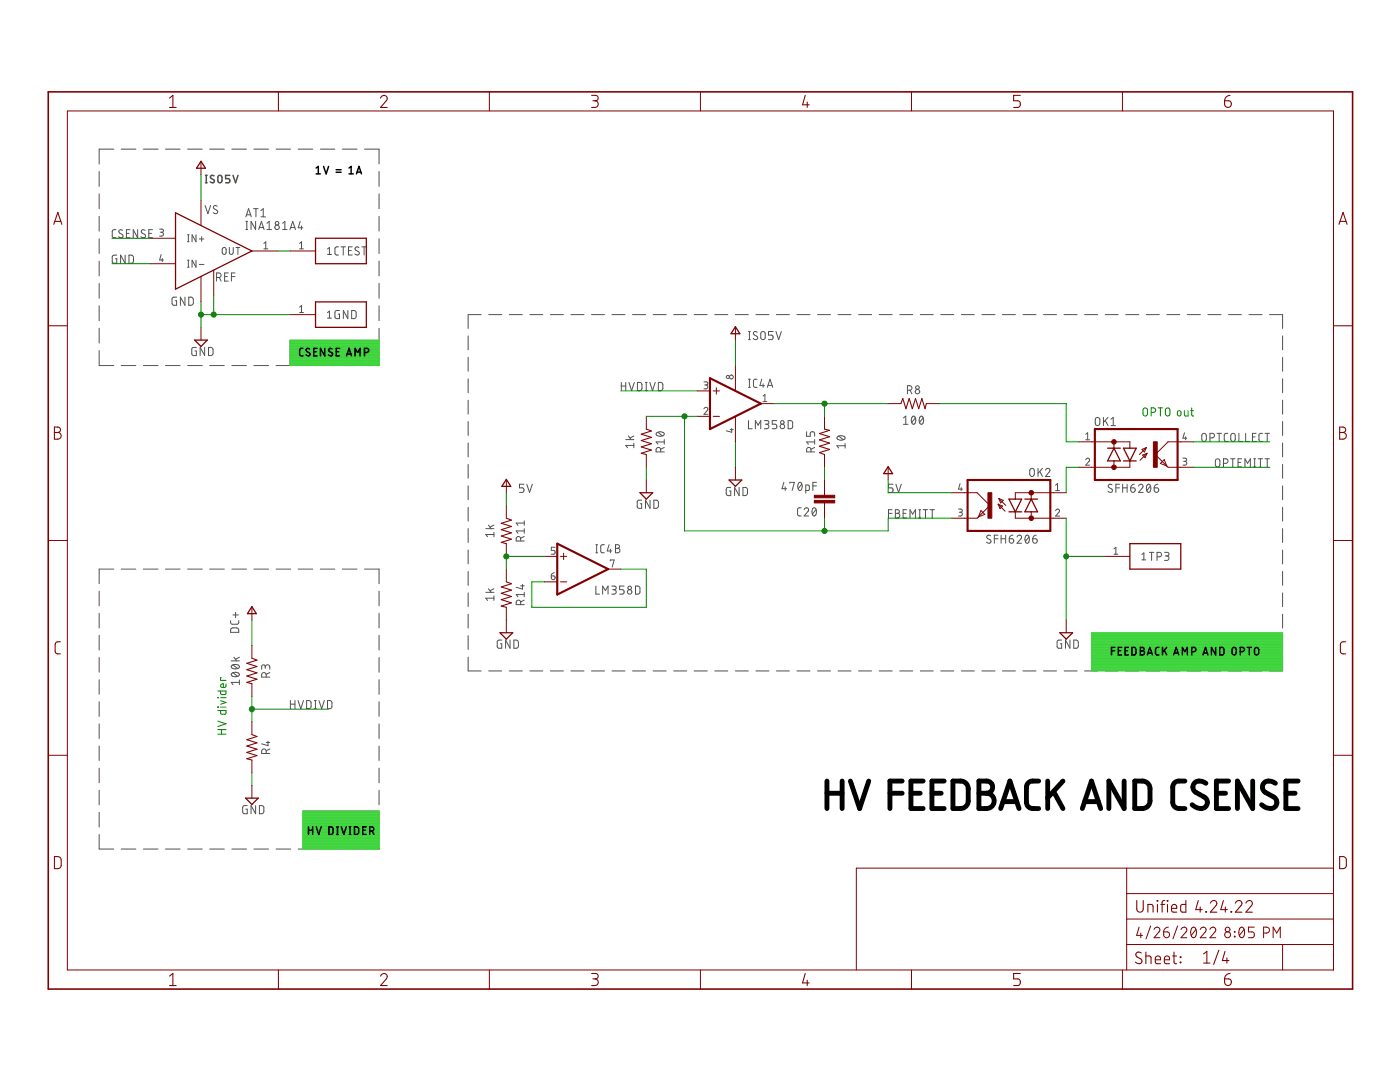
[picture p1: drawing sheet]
<svg xmlns="http://www.w3.org/2000/svg" width="279mm" height="216mm" viewBox="0 0 279 216" stroke-linecap="round" stroke-linejoin="round" font-family="sans-serif">
<g fill="none" stroke="#505050" stroke-width=".2">
<path d="M19.8 34.2v3M19.8 38.7v3M22.7 29.8h-2.9v2.9M24.2 29.8h2.9M28.6 29.8h2.9M33 29.8h2.9M37.4 29.8h3M41.8 29.8h3M46.3 29.8h2.9M50.7 29.8h2.9M55.1 29.8h2.9M59.5 29.8h2.9"/>
<path d="M63.9 29.8h2.9M68.3 29.8h2.9M72.7 29.8h2.9v2.9M75.6 34.2v3M75.6 38.7v3M19.8 43.2v2.9M19.8 47.6v3M19.8 52.1v3M19.8 56.6v2.9M23.1 45.8l-.5 .1-.2 .3v1l.2 .2 .5 .1M23.3 50.9h-.5l-.4 .2v1.1l.2 .3h.7v-.9h-.3M24.5 46a.41 .41 0 0 0-.6-.1 .41 .41 0 0 0-.1 .5l.6 .4a.44 .44 0 0 1-.1 .7 .44 .44 0 0 1-.6-.3"/>
<path d="M25 50.9v1.6l-.9-1.6v1.6M25.2 46.6h.6M25.7 50.9h.7l.2 .3v.9l-.2 .4h-.7zM26 45.8h-.8v1.7h.8M27.5 45.8v1.7l-.9-1.7v1.7M29 46a.41 .41 0 0 0-.6-.1 .41 .41 0 0 0-.1 .5l.6 .4a.41 .41 0 0 1 0 .6 .41 .41 0 0 1-.6-.1l-.2-.1M29.7 46.6h.5M30.4 45.8h-.7v1.7h.7M31.9 45.7h.5l.2 .3-.2 .3h-.4M32.2 50.8l-.3 1.1h.7M32.2 46.3a.39 .39 0 0 1 .4 .4 .39 .39 0 0 1-.4 .4h-.3M32.4 51.6v.6"/>
<path d="M35.2 59.3h-.5l-.3 .2-.1 1.1 .3 .3h.6v-.9h-.2M36.9 59.3v1.6l-.9-1.6v1.6M37.4 48.2h.3M37.4 46.8h.3M37.4 53.3h.3M37.4 51.9h.3M37.6 46.8v1.4M37.6 51.9v1.4M37.7 59.3h.6l.2 .3a1.33 1.33 0 0 1-.1 1.2l-.7 .1zM39.1 46.8v1.4l-.8-1.4v1.4M39.1 51.9v1.4l-.8-1.4v1.4M39.8 47.7h.9"/>
<path d="M39.8 52.8h.9M40.2 47.2v1M40.9 41l.6 1.6 .5-1.6M43.2 55.4h.5a.46 .46 0 0 0 .4-.5 .46 .46 0 0 0-.4-.4h-.5v1.6M43.3 41.1a.41 .41 0 0 0-.5-.1 .41 .41 0 0 0-.1 .6l.6 .4a.38 .38 0 0 1 .1 .5 .38 .38 0 0 1-.5 .1l-.4-.2M43.8 55.4l.3 .7M44.5 49.5l.2-.1 .3 .1 .1 .9a.39 .39 0 0 1-.4 .4 .39 .39 0 0 1-.4-.4zM44.8 55.2h.6M45.6 54.5h-.8v1.6h.8M45.8 49.4v1a.39 .39 0 0 0 .4 .4 .39 .39 0 0 0 .3-.4v-1M46.2 55.2h.7M46.9 54.5h-.7v1.6"/>
<path d="M47.1 49.4h.8M47.5 49.4v1.4M49.1 45.8h.3M49.1 44.2h.3M49.1 43.3l.5-1.7 .5 1.7M49.2 42.9h.8M49.3 44.2v1.6M50.6 41.6h.9M51 44.2v1.6l-.9-1.6v1.6M51.1 41.6v1.7M51.6 45.8l.6-1.6 .5 1.6M51.8 45.4h.8"/>
<path d="M52.1 42l.4-.4v1.7M52.1 43.3h.9M52.7 48.6l.3-.3v1.4M52.7 49.7h.7M53.3 45.8h.9M53.3 44.6l.4-.4v1.6M56.4 45.8h.9M56.4 44.6l.5-.4v1.6M57.9 45.8l.5-1.6 .6 1.6M58 45.4h.8M59.8 48.6l.4-.3v1.4M59.8 49.7h.8"/>
<path d="M59.9 44.2l-.4 1.2h.9M60.2 45.1v.7M65.4 49.7l.3-.3v1.4M65.4 50.8h.7M67.6 49.3l-.6 .1-.2 .2 .1 1.1 .2 .2h.5M68.1 49.3h.9M68.5 49.3v1.6M69.6 50h.5M70.3 49.3h-.7v1.6h.7M71.6 49.4a.42 .42 0 0 0-.6-.1 .42 .42 0 0 0-.1 .6l.6 .3a.4 .4 0 0 1 .1 .6 .4 .4 0 0 1-.6 0l-.2-.1M72.2 49.3h.9M72.7 49.3v1.6"/>
<path d="M75.6 43.2v2.9M75.6 47.6v3M75.6 52.1v3M75.6 56.6v2.9M19.8 61v3M19.8 65.5v3M19.8 70v2.9h2.9M24.2 72.9h2.9M28.6 72.9h2.9M33 72.9h2.9M37.4 72.9h3M39.2 69.3h-.7l-.2 .3v1l.2 .3 .7 .1v-1h-.3"/>
<path d="M40.9 69.3v1.7l-1-1.7v1.7M41.6 69.3l.8 .1a1.33 1.33 0 0 1 .1 1.3l-.3 .2-.6 .1zM41.8 72.9h3M46.3 72.9h2.9M50.7 72.9h2.9M55.1 72.9h2.9M59.5 72.9h2.9M59.8 61.3l.4-.3v1.4M59.8 62.4h.8M63.9 72.9h2.9M65.4 62.4l.3-.3v1.4M65.4 63.5h.7"/>
<path d="M67.8 62h-.6l-.3 .2-.1 1 .3 .4h.7v-.9h-.3M68.3 72.9h2.9M69.4 62v1.6l-.9-1.6v1.6M70.2 62h.6l.3 .2v1.1l-.3 .2-.6 .1zM75.6 61v3M75.6 65.5v3M75.6 70v2.9h-2.9M93.4 67v2.8M93.4 71.3v2.8M93.4 75.6v2.8M93.4 79.9v2.7M96 62.8h-2.6v2.8"/>
<path d="M97.5 62.8h2.6M101.6 62.8h2.6M105.7 62.8h2.6M109.8 62.8h2.6M113.9 62.8h2.6M118 62.8h2.6M122.1 62.8h2.6M124 76.3v1.6M124 77h.9M124.9 76.3v1.6M125.5 76.3l.5 1.6 .6-1.6M126.2 62.8h2.6"/>
<path d="M127.2 76.3h.6l.3 .3v.9l-.3 .4h-.6zM128.8 76.3h.4M128.8 77.9h.4M129 76.3v1.6M129.7 76.3l.5 1.6 .6-1.6M130.3 62.8h2.6M131.4 76.3h.6l.2 .3 .1 .9-.3 .4h-.6zM134.5 62.8h2.6M138.5 62.8h2.6M140.5 76.2h.6l.2 .2-.2 .4h-.4M140.9 76.8a.39 .39 0 0 1 .4 .4 .39 .39 0 0 1-.4 .4h-.4M142.6 62.8h2.6"/>
<path d="M146.7 62.8h2.7M149.4 77.3h.4M149.4 75.7h.4M149.4 67.8h.4M149.4 66.1h.4M149.6 66.1v1.7M149.6 75.7v1.6M150.9 62.8h2.6M151.1 75.7h-.5l-.2 .3v1.1l.2 .2h.5M151.1 66.3l-.5-.1-.3 .3 .1 .2 .6 .4a.38 .38 0 0 1 .2 .5 .38 .38 0 0 1-.6 .2l-.3-.3M152 66.3l.3-.2 .3 .2 .1 1a.44 .44 0 0 1-.4 .5 .44 .44 0 0 1-.5-.5zM152 75.7l-.3 1.2h.9"/>
<path d="M152.3 79l.4-.3v1.4M152.3 76.6v.7M153.1 77.3l.6-1.6 .5 1.6M153.3 76.9h.8M154.3 66.1h-.9v.8h.5a.46 .46 0 0 1 .4 .4 .46 .46 0 0 1-.4 .5h-.5M154.9 66.1l.5 1.7 .5-1.7M154.9 62.8h2.6M159 62.8h2.6M163.2 62.8h2.6M167.3 62.8h2.5M171.3 62.8h2.6M175.5 62.8h2.6"/>
<path d="M179.6 62.8h2.6M181.1 77.9h.4a.46 .46 0 0 0 .5-.5 .46 .46 0 0 0-.5-.4h-.4v1.6M181.6 77.9l.4 .7M183.7 62.8h2.5M187.7 62.8h2.7M191.9 62.8h2.6M196 62.8h2.6M200 62.8h2.6M204.2 62.8h2.6M208.3 62.8h2.6M212.4 62.8h2.6M216.5 62.8h2.6"/>
<path d="M220.6 62.8h2.6M224.7 62.8h2.6M228.8 62.8h2.6M232.9 62.8h2.6M237 62.8h2.6M241.1 62.8h2.6M245.2 62.8h2.6M249.3 62.8h2.6M253.4 62.8h2.6v2.8M256 67v2.8M256 71.3v2.8M256 75.6v2.8"/>
<path d="M256 79.9v2.7M93.4 84.1v2.8M93.4 88.4v2.8M93.4 92.7v2.7M93.4 96.9v2.8M104.6 96.6h-.9v.7h.5a.46 .46 0 0 1 .4 .5 .46 .46 0 0 1-.4 .5h-.5M105.1 96.6l.6 1.7 .5-1.7M124.9 87.7h1.6M125.4 87l.6 .7M126.5 88.9h-1.6l.3 .4M126.5 88.4v.9M126.5 87l-.8 .4"/>
<path d="M128.1 99.8h-.7l-.2 .2v1l.2 .4h.7v-.9h-.3M129.7 99.8v1.6l-.9-1.6v1.6M130.5 99.8h.6l.3 .3v.9l-.3 .4h-.6zM131 86.4a1.02 1.02 0 0 1 1.6 .2 .97 .97 0 0 1-1.7 0zM131.3 86.3l.9 .7M131.8 90.2v-.5a.46 .46 0 0 0-.4-.4 .46 .46 0 0 0-.5 .4v.5h1.7M132.6 89.3l-.8 .3M132.6 88.2h-1.7l.4 .4M132.6 87.7v.9M140.5 81.6a.39 .39 0 0 1 .5-.3 .39 .39 0 0 1 .2 .6l-.7 .8h.8M145.7 85.7h.6M145.8 97.3h-.6l-.2 .2v1.3l.8 .1v-.9h-.2"/>
<path d="M146 85.5v.8l-1.1-.3M147.5 97.3v1.6l-.9-1.6v1.6M148.3 97.3h.6l.2 .2 .1 .9-.3 .4-.6 .1zM149.4 83.9v1.7h.7M150.7 85.6v-1.7l.6 .9 .5-.9v1.7M152.3 80.1h.7M152.5 83.9h.6a.36 .36 0 0 1 .4 .4 .36 .36 0 0 1-.4 .3h-.4M153 84.6a.46 .46 0 0 1 .5 .5 .46 .46 0 0 1-.5 .5h-.5M155 83.9h-.9v.7h.6a.46 .46 0 0 1 .3 .5 .46 .46 0 0 1-.3 .5h-.6M156.4 96.2l-.3 1.3h.9M156.7 97.1v.8M157.3 83.9l.6 .1 .3 .2v.9l-.3 .4-.6 .1z"/>
<path d="M157.6 96.4v-.2h.9l-.4 1.7M159.4 96.4l.2-.2a.95 .95 0 0 1 0 1.7 1.06 1.06 0 0 1-.2-1.5zM160 96.6l-.7 .9M160.8 97.9h.6l.1-.2-.1-.9h-.6v1.6M161 86.1v1h.7v-.6a.45 .45 0 0 1 .4-.4 .45 .45 0 0 1 .5 .4v.6M161.9 90.2v-.5a.44 .44 0 0 0-.5-.4 .44 .44 0 0 0-.4 .4v.5h1.6M162.2 97h.7M162.6 88.2h-1.6l.3 .4M162.6 89.3l-.7 .3M162.6 87.7v.9M162.9 96.2h-.7v1.7M167.1 87.1a1.04 1.04 0 0 1 1.6 .3 .95 .95 0 0 1-1.7 0z"/>
<path d="M167.4 87l.9 .7M168.7 88.9h-1.7l.4 .5M168.7 88.5v.9M178.2 96.6h-.9v.7h.6a.46 .46 0 0 1 .3 .5 .46 .46 0 0 1-.3 .5h-.6M178.8 96.6l.5 1.7 .6-1.7M180.3 84.7h.9M180.3 83.4l.5-.4v1.7M182.1 83.1l.2-.1a.97 .97 0 0 1 0 1.7 1.02 1.02 0 0 1-.2-1.6zM182.7 83.4l-.8 .9M183.6 83.1l.3-.1a.95 .95 0 0 1 0 1.7 1.04 1.04 0 0 1-.3-1.6zM184.2 83.4l-.7 .9M191.6 96.5l-.3 1.1h.8"/>
<path d="M191.8 97.3v.6M205.7 93.6l.3-.1 .3 .1 .1 1a.46 .46 0 0 1-.4 .5 .46 .46 0 0 1-.5-.5v-.7zM207.2 93.5v1.6M207.5 94.1l.5 1M208 93.5l-.8 .9M208.6 93.8a.44 .44 0 0 1 .7-.3 .44 .44 0 0 1 .1 .7l-.8 .9h.9M210.7 97.9h.8M210.7 96.8l.4-.3v1.4M216.7 91.7a.38 .38 0 0 1 .5-.2 .38 .38 0 0 1 .1 .6l-.6 .7h.7M216.7 86.7l.4-.3v1.4M216.7 87.8h.7M218.7 83.4l.3-.1 .4 .1a1.33 1.33 0 0 1 .1 1.2l-.5 .3-.4-.3z"/>
<path d="M220.2 83.3v1.6M220.6 83.9l.5 1M221.1 83.3l-.9 1M221.7 83.7l.5-.4v1.6M221.7 84.9h.9M221.9 96.8a.41 .41 0 0 0-.5-.1 .41 .41 0 0 0-.1 .5l.5 .4a.41 .41 0 0 1 .1 .6 .41 .41 0 0 1-.6-.1l-.2-.1M222.7 97.3h.7M223.4 96.6h-.7v1.7M224 97.3h.9M224 96.6v1.7M224.9 96.6v1.7M225.7 97.3h.5a.45 .45 0 0 1 .4 .6 .45 .45 0 0 1-.5 .3 .45 .45 0 0 1-.4-.4z"/>
<path d="M226.4 96.6l-.4 .2-.3 .5M227.2 97a.44 .44 0 0 1 .7-.4 .44 .44 0 0 1 .1 .7l-.8 1h.9M229 96.7l.2-.1a.97 .97 0 0 1 0 1.7 1.03 1.03 0 0 1-.2-1.6zM229.6 97l-.7 .9M230.3 97.3h.6a.46 .46 0 0 1 .4 .6 .46 .46 0 0 1-.5 .4 .46 .46 0 0 1-.5-.5zM231.1 96.6l-.4 .2-.4 .5M236.1 91.4h.4l.3 .3-.1 .3-.5 .1M236.4 86.4l-.3 1h.8M236.5 92.1a.38 .38 0 0 1 .4 .3 .38 .38 0 0 1-.4 .4h-.4M236.6 87.1v.7M240 86.6l.3-.1 .3 .1 .1 1a.46 .46 0 0 1-.4 .5 .46 .46 0 0 1-.5-.5zM241.5 87.4h.4a.46 .46 0 0 0 .5-.5 .46 .46 0 0 0-.5-.4h-.4v1.6"/>
<path d="M242.7 91.7l.3-.2 .3 .2 .2 1a.46 .46 0 0 1-.5 .5 .46 .46 0 0 1-.5-.5zM242.9 86.5h.9M243.3 86.5v1.6M244.2 92.5h.4a.46 .46 0 0 0 .5-.5 .46 .46 0 0 0-.5-.5h-.4v1.7M245 86.5h-.5l-.2 .3v1.1l.2 .2h.5M245.6 91.5h.9M245.8 86.6l.3-.1 .3 .1 .1 1a.46 .46 0 0 1-.4 .5 .46 .46 0 0 1-.5-.5v-.7zM246 91.5v1.7M247.1 92.3h.5M247.2 86.5v1.6h.8M247.8 91.5h-.7v1.7h.7M248.5 93.2v-1.7l.5 1 .5-1v1.7"/>
<path d="M248.6 86.5v1.6h.7M250 87.2h.5M250.2 91.5h.4M250.2 93.2h.4M250.4 91.5v1.7M250.7 86.5h-.7v1.6h.7M251.1 91.5h.9M251.5 91.5v1.7M252 86.5h-.5l-.3 .3 .1 1.1 .2 .2h.5M252.5 86.5h.8M252.5 91.5h.8M252.9 86.5v1.6"/>
<path d="M252.9 91.5v1.7M256 84.1v2.8M256 88.4v2.8M256 92.7v2.7M256 96.9v2.8M19.8 118v2.9M22.7 113.6h-2.9v2.9M24.2 113.6h2.9M28.6 113.6h2.9M33 113.6h2.9M37.4 113.6h3M41.8 113.6h3"/>
<path d="M46.3 113.6h2.9M50.7 113.6h2.9M55.1 113.6h2.9M59.5 113.6h2.9M63.9 113.6h2.9M68.3 113.6h2.9M72.7 113.6h2.9v2.9M75.6 118v2.9M93.4 101.2v2.8M93.4 105.5v2.7M93.4 109.7v2.8M93.4 114v2.8"/>
<path d="M93.4 118.3v2.8M96.9 105.5h1.7M96.9 118.2h1.7M97.5 104.8l.5 .7M97.5 117.5l.5 .7M98.6 106.7h-1.7l.4 .4M98.6 106.2v.9M98.6 118.9v.9M98.6 104.8l-.8 .4M98.6 119.4h-1.7l.4 .4M98.6 117.5l-.8 .4M103.9 107.9v-.4a.44 .44 0 0 0-.4-.5 .44 .44 0 0 0-.5 .5v.4h1.6"/>
<path d="M103.9 116.9h.7M104.3 116.6v.9l-1.3-.3M104.6 107l-.7 .4M104.6 105.9h-1.6l.4 .5M104.6 103.9v.9M104.6 105.5v.9M104.6 118.2v.9M104.6 104.4h-1.6l.4 .4M104.6 119.7l-.7 .4M104.6 118.6h-1.6l.4 .5M110 114.9h.5a.39 .39 0 0 1 .3 .4 .39 .39 0 0 1-.4 .4 .39 .39 0 0 1-.4-.4zM110.6 114.3l-.5 .2-.1 .4"/>
<path d="M110.8 109.2h-.8v.6h.5a.39 .39 0 0 1 .3 .4 .39 .39 0 0 1-.3 .4h-.5M118.9 116.9v1.7h.7M118.9 110.3h.4M118.9 108.7h.4M119.1 108.7v1.6M120.3 118.6v-1.7l.5 .9 .5-.9v1.7M120.6 108.7h-.5l-.2 .4v1l.2 .2h.5M121.6 108.7l-.4 1.2h.9M121.8 111.9v-.2h.8l-.4 1.4M121.8 109.6v.7M122.1 116.9h.5a.36 .36 0 0 1 .4 .4 .36 .36 0 0 1-.4 .4h-.3M122.5 117.7a.44 .44 0 0 1 .5 .4 .44 .44 0 0 1-.5 .5h-.4"/>
<path d="M122.8 108.7h.5a.36 .36 0 0 1 .3 .4 .36 .36 0 0 1-.3 .3 .44 .44 0 0 1 .4 .5 .44 .44 0 0 1-.4 .4h-.5zM122.8 109.4h.5M124.5 116.9h-.8v.8h.5a.45 .45 0 0 1 .4 .4 .45 .45 0 0 1-.4 .5h-.5M126.8 116.9l.6 .1 .3 .2v1.1l-.3 .2-.6 .1zM159.9 101.3h-.5l-.2 .4v1l.2 .2 .5 .1M160.5 101.7a.44 .44 0 0 1 .6-.4 .44 .44 0 0 1 .1 .7l-.7 1h.9M162.2 101.4l.3-.1a.97 .97 0 0 1 0 1.7 1.03 1.03 0 0 1-.3-1.6zM162.9 101.7l-.8 .9M177.3 102.4h.7M178 101.7h-.7v1.6M178.7 101.7h.4a.36 .36 0 0 1 .4 .4 .36 .36 0 0 1-.4 .3 .46 .46 0 0 1 .5 .5 .46 .46 0 0 1-.5 .4h-.4zM178.7 102.4h.4"/>
<path d="M180.2 102.4h.6M181 101.7h-.8v1.6h.8M181.6 103.3v-1.6l.5 .9 .6-.9v1.6M183.4 101.7h.3M183.4 103.3h.3M183.6 101.7v1.6M184.2 101.7h.9M184.7 101.7v1.6M185.6 101.7h.9M186.1 101.7v1.6M191.3 101.6h.4l.3 .2-.1 .4h-.5M191.7 102.2a.38 .38 0 0 1 .4 .4 .38 .38 0 0 1-.4 .4h-.4"/>
<path d="M197.7 106.9a.41 .41 0 0 0-.6-.1 .41 .41 0 0 0 0 .7l.5 .2a.42 .42 0 0 1 .1 .6 .42 .42 0 0 1-.7 0l-.1-.1M198.4 107.5h.8M199.2 106.8h-.8v1.6M199.8 107.5h.9M199.8 106.8v1.6M200.7 106.8v1.6M201.4 107.5h.6a.45 .45 0 0 1 .3 .5 .45 .45 0 0 1-.5 .4 .45 .45 0 0 1-.4-.5zM202.1 106.8l-.4 .1-.3 .6M203 107.1a.45 .45 0 0 1 .6-.3 .45 .45 0 0 1 .2 .7l-.8 .9h.9M204.7 106.9l.3-.1a.95 .95 0 0 1 0 1.6 1 1 0 0 1-.3-1.5zM205.4 107.1l-.8 .9M206.1 107.5h.6a.45 .45 0 0 1 .3 .5 .45 .45 0 0 1-.5 .4 .45 .45 0 0 1-.4-.5z"/>
<path d="M206.8 106.8l-.4 .1-.3 .6M210.7 101.9a.38 .38 0 0 1 .5-.3 .38 .38 0 0 1 .1 .6l-.6 .8h.8M222.3 109.5l.4-.3v1.4M222.3 110.6h.8M227.9 110.6l.4-.3v1.4M227.9 111.7h.8M229.4 110.2h.9M229.8 110.2v1.6M230.9 111.1h.5a.44 .44 0 0 0 .4-.4 .44 .44 0 0 0-.4-.5h-.5v1.6M232.4 110.2h.5a.36 .36 0 0 1 .4 .4 .36 .36 0 0 1-.4 .3h-.3M232.9 110.9a.44 .44 0 0 1 .4 .5 .44 .44 0 0 1-.4 .4h-.5M256 101.2v2.8"/>
<path d="M256 105.5v2.7M256 109.7v2.8M256 114v2.8M256 118.3v2.8M19.8 122.4v2.9M19.8 126.8v2.9M19.8 131.2v2.9M19.8 135.6v2.9M46 123.8l.1 .6 .3 .2 1-.1 .2-.1v-.6M46.1 131.9h1.7M46.2 125.4l1.2-.1 .2 .3v.6h-1.6zM46.2 134.3a1.02 1.02 0 0 1 1.6 .3 .97 .97 0 0 1-1.7 0z"/>
<path d="M46.2 132.8a1.02 1.02 0 0 1 1.6 .2 .97 .97 0 0 1-1.7 0zM46.5 122.7h1.1M46.5 134.2l.9 .8M46.5 132.7l.9 .7M46.7 131.1l.5 .8M47 122.2v1.1M47.8 136.2h-1.7l.4 .4M47.8 135.7v.9M47.8 131.1l-.8 .5M52.9 133.1a.46 .46 0 0 1 .5-.4 .46 .46 0 0 1 .4 .4v.4M52.9 133.4v-.4a.36 .36 0 0 0-.3-.3 .36 .36 0 0 0-.4 .3v.5M53.1 135.1v-.5a.46 .46 0 0 0-.4-.4 .46 .46 0 0 0-.5 .4v.5h1.6"/>
<path d="M53.8 134.2l-.7 .4M58 139.8v1.6M58.9 139.8v1.6M59.5 139.8l.5 1.6 .6-1.6M61.2 139.8h.6l.3 .3v1l-.3 .3h-.6zM62.8 139.8h.3M62.9 139.8v1.6M63.6 139.8l.6 1.6 .5-1.6M65.4 139.8h.6l.2 .3v1l-.2 .3h-.6zM75.6 122.4v2.9M75.6 126.8v2.9M75.6 131.2v2.9"/>
<path d="M75.6 135.6v2.9M93.4 122.6v2.7M93.4 126.8v2.8M93.4 131.1v2.8h2.6M97.5 133.9h2.6M100.1 127.7h-.5l-.3 .3-.1 1 .2 .3h.7v-.8h-.2M101.6 133.9h2.6M101.8 127.7v1.6l-.9-1.6v1.6M102.6 127.7l.6 .1 .2 .2 .1 .9-.3 .4h-.6zM103.9 120.6v-.4a.44 .44 0 0 0-.4-.5 .44 .44 0 0 0-.5 .5v.4h1.6M105.7 133.9h2.6M109.8 133.9h2.6"/>
<path d="M113.9 133.9h2.6M118 133.9h2.6M122.1 133.9h2.6M126.2 133.9h2.6M130.3 133.9h2.6M134.5 133.9h2.6M138.5 133.9h2.6M142.6 133.9h2.6M146.7 133.9h2.7M150.9 133.9h2.6M154.9 133.9h2.6M159 133.9h2.6"/>
<path d="M163.2 133.9h2.6M167.3 133.9h2.5M171.3 133.9h2.6M175.5 133.9h2.6M179.6 133.9h2.6M183.7 133.9h2.5M187.7 133.9h2.7M191.9 133.9h2.6M196 133.9h2.6M200 133.9h2.6M204.2 133.9h2.6M208.3 133.9h2.6"/>
<path d="M211.9 127.7h-.6l-.3 .3v1l.2 .3h.7v-.8h-.3M212.4 133.9h2.6M213.5 127.7v1.6l-.9-1.6v1.6M214.3 127.7l.6 .1 .3 .2v.9l-.3 .4h-.6zM216.5 133.9h2.6M220.6 133.9h2.6M224.7 133.9h2.6M228.8 133.9h2.6M232.9 133.9h2.6M237 133.9h2.6M241.1 133.9h2.6M245.2 133.9h2.6"/>
<path d="M249.3 133.9h2.6M256 131.1v2.8h-2.6M256 122.6v2.7M256 126.8v2.8M19.8 140v2.9M19.8 144.4v3M19.8 148.9v2.9M19.8 153.3v2.9M19.8 157.7v2.9M53.1 150.3v-.4a.46 .46 0 0 0-.4-.5 .46 .46 0 0 0-.5 .5v.4h1.6M53.1 148.1h.7M53.5 147.9v.9l-1.3-.4"/>
<path d="M53.8 149.4l-.7 .4M58 140.5h.9M62.8 141.4h.3M75.6 140v2.9M75.6 144.4v3M75.6 148.9v2.9M75.6 153.3v2.9M75.6 157.7v2.9M19.8 162.1v2.9M19.8 166.5v2.9h2.9M24.2 169.4h2.9M28.6 169.4h2.9"/>
<path d="M33 169.4h2.9M37.4 169.4h3M41.8 169.4h3M46.3 169.4h2.9M49.3 160.7l-.6 .1-.2 .2-.1 1 .3 .3 .6 .1v-.9h-.2M50.7 169.4h2.9M51 160.7v1.7l-.9-1.7v1.7M51.8 160.7l.6 .1 .2 .2v1.1l-.2 .2-.6 .1zM55.1 169.4h2.9M59.5 169.4h2.9M63.9 169.4h2.9M68.3 169.4h2.9"/>
<path d="M75.6 162.1v2.9M75.6 166.5v2.9h-2.9"/>
<circle cx="55.3" cy="44.6" r=".36"/>
<circle cx="55.3" cy="45.4" r=".46"/>
<circle cx="145.3" cy="75.2" r=".31"/>
<circle cx="146" cy="75.2" r=".39"/>
<circle cx="183.1" cy="77.3" r=".35"/>
<circle cx="183.1" cy="78.1" r=".46"/>
<circle cx="156.1" cy="84.3" r=".36"/>
<circle cx="156.1" cy="85.1" r=".46"/>
<circle cx="125.7" cy="118.1" r=".45"/>
<circle cx="125.7" cy="117.3" r=".36"/>
</g>
<path d="M41 36.5h.3M41 35h.3M41.2 35v1.5M42.7 35.1a.38 .38 0 0 0-.5-.1 .38 .38 0 0 0-.1 .5l.5 .4a.35 .35 0 0 1 .1 .4 .35 .35 0 0 1-.4 .1l-.3-.1M43.6 35.1l.3-.1 .3 .1 .1 1a.41 .41 0 0 1-.4 .4 .41 .41 0 0 1-.4-.4zM45.9 35h-.9v.6h.5a.42 .42 0 0 1 .4 .5 .42 .42 0 0 1-.4 .4h-.5M46.5 35l.5 1.5 .5-1.5" fill="none" stroke="#505050" stroke-width=".3"/>
<path d="M141.7 75.5l10.1 5-10.1 5.1zM193.1 95.8h16.5v10.1h-16.5zM218.5 85.6h16.5v10.2h-16.5zM111.2 108.5l10.2 5.1-10.2 5z" fill="none" stroke="#800000" stroke-width=".42"/>
<g fill="none" stroke="#800000" stroke-width=".2">
<path d="M55.6 18.3v3.8M97.7 18.3v3.8M139.8 18.3v3.8M181.9 18.3v3.8M224 18.3v3.8M13.4 22.1h252.7v171.4h-252.7zM40.1 32.3v2.5M40.1 39.9v5.1M30 47.5h5M30 52.6h5M40.1 55.2v5M42.7 53.9v5.1"/>
<path d="M50.3 50.1h5.1M57.9 50.1h5.1M9.6 65h3.8M40.1 65.3v2.6M57.9 62.8h5.1M139.1 78h2.6M142.3 78h1.3M143 77.4v1.2M146.8 65.3v2.6M146.8 72.9v5.1M266.1 65h3.8M101 95.8v2.5"/>
<path d="M129 83.1v2.5M129 90.7v2.5M129 95.8v2.5M139.1 83.1h2.6M142.3 83.1h1.3M146.8 83.1v5.1M146.8 93.2v2.6M151.8 80.5h2.6M164.5 83.1v2.5M164.5 90.7v2.5M164.5 95.8v3M177.2 80.5h2.6"/>
<path d="M177.2 93.2v2.6M184.9 80.5h2.5M189.9 98.3h5.1l2.5 2.6-2.5 2.5h-5.1M199.3 99.5l.9 .3-.5 .6zM199.3 99.5l1.4 1.4M205.8 98.3v1.3M212.8 98.3h-10.2v1.3M215.3 88.2h10.2v1.2M222.3 88.2v1.2M222.3 92v1.2M225.5 92v1.2h-10.2M227.9 89.7l.9-.4-.4 .9z"/>
<path d="M228 90.8l.9-.4-.4 .9zM228.8 89.3l-1.4 1.4M228.9 90.4l-1.4 1.4M232.3 91.7l.6 1.3-1.3-.5zM238.2 88.2h-5.1l-2.5 2.5 2.5 2.5h5.1M9.6 107.8h3.8M101 100.9v2.5M101 108.5v2.5M101 113.6v2.5M108.7 111h2.5M108.7 116.1h2.5M111.8 111h1.3"/>
<path d="M111.8 116.1h1.3M112.5 110.4v1.3M121.4 113.6h2.5M164.5 100.4v3M195.8 101.9l.7 .7-1.2 .5zM199.2 100.6l1.4 1.4M199.2 100.6l.9 .4-.5 .5zM202.6 102.1v1.3h10.2M205.8 102.1v1.3M220.4 111h5.1M266.1 107.8h3.8M50.3 121.2v2.5"/>
<path d="M50.3 128.8v2.5M50.3 136.4v2.6M101 121.2v5.1M212.8 123.7v2.6M9.6 150.7h3.8M50.3 144v2.6M50.3 151.7v2.5M50.3 156.7v2.6M266.1 150.7h3.8M224.9 173.2v20.3M224.9 178.3h41.2M266.1 173.2h-95.2v20.3"/>
<path d="M55.6 193.5v3.9M97.7 193.5v3.9M139.8 193.5v3.9M181.9 193.5v3.9M224 193.5v3.9M224.9 188.5h41.2M224.9 183.4h41.2M227.3 185l-.5 1.6h1.2M227.7 186.2v.9M229.6 184.8l-.9 2.5M230.3 185.5a.58 .58 0 0 1 .8-.5 .58 .58 0 0 1 .2 .9l-1 1.2h1.2M232.2 185.9h.7a.59 .59 0 0 1 .5 .7 .59 .59 0 0 1-.6 .5 .59 .59 0 0 1-.6-.6z"/>
<path d="M233.2 185l-.7 .3-.3 .6M235 184.8l-.9 2.5M235.7 185.5a.58 .58 0 0 1 .8-.5 .58 .58 0 0 1 .2 .9l-1 1.2h1.2M237.9 185.1l.1-.1a.86 .86 0 0 1 .8 1.3 .6 .6 0 0 1-.6 .8 .6 .6 0 0 1-.6-.8v-.5zM238.7 185.5l-1 1.1M239.5 185.5a.58 .58 0 0 1 .9-.5 .58 .58 0 0 1 .1 .9l-1 1.2h1.2M241.5 185.5a.58 .58 0 0 1 .8-.5 .58 .58 0 0 1 .2 .9l-1 1.2h1.1M246.3 185.9l.2 .1zM246.3 186.8l.2 .1zM247.5 185.1l.1-.1a.86 .86 0 0 1 .8 1.3 .6 .6 0 0 1-.6 .8 .6 .6 0 0 1-.6-.8v-.5zM248.3 185.5l-.9 1.1M250.3 185h-1.1v.9h.7a.59 .59 0 0 1 .4 .6 .59 .59 0 0 1-.4 .6h-.7"/>
<path d="M252.2 186.2h.6a.59 .59 0 0 0 .6-.6 .59 .59 0 0 0-.6-.6h-.6v2.1M254.1 187.1v-2.1l.7 1.2 .7-1.2v2.1M256 188.5v5"/>
<circle cx="245" cy="186.5" r=".58"/>
<circle cx="245" cy="185.5" r=".47"/>
</g>
<g fill="none" stroke="#800000" stroke-width=".25">
<path d="M40.1 32.2l.9 1.4h-1.8zM35 42.5l15.3 7.6-15.3 7.6zM63 47.5h10.1v5.1h-10.1zM38.8 67.9h2.6l-1.3 1.2zM63 60.2h10.1v5.1h-10.1zM146.8 65.2l.9 1.4h-1.8zM101 95.7l.9 1.3h-1.7zM127.7 98.3h2.6l-1.3 1.3zM145.5 95.8h2.5l-1.2 1.2zM177.2 93.1l.9 1.4h-1.7zM201.4 99.6h2.5l-1.3 2.5zM204.5 99.6h2.6"/>
<path d="M205.8 99.6l1.3 2.5h-2.6zM221 89.4h2.6M222.3 89.4l1.3 2.6h-2.6zM224.2 89.4h2.6l-1.3 2.6zM224.2 92h2.6M201.4 102.1h2.5M225.5 108.5h10.1v5.1h-10.1zM50.3 121.1l.9 1.3h-1.8zM99.8 126.3h2.5l-1.3 1.2zM211.5 126.3h2.6l-1.3 1.2zM49 159.3h2.5l-1.2 1.2z"/>
</g>
<g fill="#800000" stroke="#800000" stroke-width=".2">
<path d="M222.1 87.8a.45 .45 0 0 1 .6 .2 .45 .45 0 0 1-.3 .6 .45 .45 0 0 1-.5-.4h.5h-.5z" fill-rule="evenodd"/>
<path d="M221.9 93a.46 .46 0 0 1 .8-.1 .46 .46 0 0 1-.2 .8 .46 .46 0 0 1-.6-.5h.5h-.5z" fill-rule="evenodd"/>
<path d="M205.4 98.1a.46 .46 0 0 1 .8-.1 .46 .46 0 0 1-.2 .7 .46 .46 0 0 1-.6-.4h.5h-.5z" fill-rule="evenodd"/>
<path d="M205.4 103.2a.46 .46 0 0 1 .8-.1 .46 .46 0 0 1-.2 .7 .46 .46 0 0 1-.6-.4h.5h-.5z" fill-rule="evenodd"/>
</g>
<g fill="#800000" stroke="#800000" stroke-width=".2">
<path d="M230.2 88.2h.7v5h-.7z"/>
<path d="M197.2 98.3h.7v5.1h-.7z"/>
<path d="M162.5 98.8h4.1v.5h-4.1z"/>
<path d="M162.5 99.8h4.1v.6h-4.1z"/>
</g>
<g fill="none" stroke="#800000" stroke-width=".21">
<path d="M33.8 19.6l.7-.6v2.4M75.9 19.6a.66 .66 0 0 1 1-.5 .66 .66 0 0 1 .2 1l-1.2 1.3h1.4M118.1 19h.8a.54 .54 0 0 1 .5 .6 .54 .54 0 0 1-.5 .5h-.6M160.7 19l-.5 1.9h1.3M203.6 19h-1.3v1.1h.8a.68 .68 0 0 1 .5 .7 .68 .68 0 0 1-.5 .6h-.8M245.5 19l-.8 .3-.3 .8M33.8 21.4h1.4M118.7 20.1a.67 .67 0 0 1 .7 .7 .67 .67 0 0 1-.7 .6h-.6M161.1 20.4v1M244.4 20.1h.8a.68 .68 0 0 1 .5 .8 .68 .68 0 0 1-.7 .5 .68 .68 0 0 1-.6-.6zM10.7 44.8l.8-2.4 .8 2.4M10.9 44.2h1.2"/>
<path d="M267.2 44.8l.8-2.4 .8 2.4M267.4 44.2h1.2M10.9 85.2h.6a.54 .54 0 0 1 .6 .6 .54 .54 0 0 1-.6 .5 .67 .67 0 0 1 .7 .7 .67 .67 0 0 1-.7 .6h-.6zM10.9 86.3h.6M129 85.6l1 .4-2 .6 2 .7-2 .6 2 .6-2 .7 2 .6-2 .6 1 .3M164.5 85.6l1.1 .3-2.1 .6 2.1 .6-2.1 .7 2.1 .6-2.1 .6 2.1 .7-2.1 .6 1 .4M179.8 80.5l.4-1 .6 2.1 .6-2.1 .7 2.1 .6-2.1 .6 2.1 .7-2.1 .6 2.1 .3-1.1M267.4 85.2h.6a.54 .54 0 0 1 .6 .6 .54 .54 0 0 1-.6 .5 .67 .67 0 0 1 .7 .7 .67 .67 0 0 1-.7 .6h-.6zM267.4 86.3h.6M101 103.4l1.1 .4-2.1 .6 2.1 .7-2.1 .6 2.1 .6-2.1 .7 2.1 .6-2.1 .6 1 .3M101 116.1l1.1 .4-2.1 .6 2.1 .7-2.1 .6 2.1 .6-2.1 .7 2.1 .6-2.1 .6 1 .3M12.1 128.1h-.6a.54 .54 0 0 0-.5 .5v1.5l.4 .4h.7"/>
<path d="M50.3 131.3l1 .4-2 .7 2 .6-2 .6 2 .7-2 .6 2 .6-2 .7 1 .2M268.6 128.1h-.6a.54 .54 0 0 0-.5 .5l.1 1.7 .3 .2h.7M50.3 146.6l1 .4-2 .6 2 .6-2 .7 2 .6-2 .6 2 .7-2 .6 1 .3M10.9 170.9a1.19 1.19 0 0 1 1.2 .3l.1 .4-.1 1.5a1.19 1.19 0 0 1-1.2 .2zM226.9 179.7v1.7a.65 .65 0 0 0 .6 .6 .65 .65 0 0 0 .7-.6v-1.7M230.9 179.7l.2 .1zM232.5 179.7l-.4 .1-.2 .3v1.9M232.9 179.7l.2 .1zM236.7 179.7v2.3h-.8l-.3-.2v-1.1l.3-.2h.8M239.1 179.7l-.5 1.8h1.3M244.2 179.7l-.6 1.8h1.3M267.4 170.9l.8 .1 .5 .4v1.5l-.5 .4h-.8z"/>
<path d="M33.8 194.8l.7-.6v2.5M33.8 196.7h1.4M75.9 194.8a.66 .66 0 0 1 1-.5 .66 .66 0 0 1 .2 1l-1.2 1.4h1.4M118.1 194.2h.8a.54 .54 0 0 1 .5 .6 .54 .54 0 0 1-.5 .5h-.6M118.7 195.3a.67 .67 0 0 1 .7 .7 .67 .67 0 0 1-.7 .7h-.6M160.7 194.2l-.5 1.9h1.3M161.1 195.6v1.1M203.6 194.2h-1.3v1.1h.8a.68 .68 0 0 1 .5 .7 .68 .68 0 0 1-.5 .7h-.8M227.8 190.2a.58 .58 0 0 0-.9-.1 .58 .58 0 0 0 0 .8l.7 .4a.54 .54 0 0 1 .2 .8 .54 .54 0 0 1-.7 .2l-.5-.3M228.7 190.8l.9 .1 .1 1.4M228.7 190v2.3M229.1 182v-1.5l.9 .1 .1 .2v1.2"/>
<path d="M230.6 191.5h1a.54 .54 0 0 0-.4-.7 .54 .54 0 0 0-.6 .5l.1 .9 .9 .1M231 180.5v1.5M231.7 180.5h.8M232.4 191.5h1a.54 .54 0 0 0-.4-.7 .54 .54 0 0 0-.6 .5l.1 .9 .9 .1M233 180.5v1.5M233.8 181.3h1a.55 .55 0 0 0-.3-.8 .55 .55 0 0 0-.7 .5l.1 .9 .9 .1M234 190.8h.8M234.3 190v2.1l.5 .2M235.5 190.9l.2 .2zM235.5 192l.2 .1zM239.5 181v1M240.2 190.4l.7-.6v2.4"/>
<path d="M240.2 192.2h1.3M240.7 181.9l.1 .1zM241.6 180.2a.64 .64 0 0 1 .9-.5 .64 .64 0 0 1 .2 1l-1.1 1.3h1.2M243.2 189.6l-1 2.8M244.4 195.3h.8a.68 .68 0 0 1 .5 .8 .68 .68 0 0 1-.7 .6 .68 .68 0 0 1-.6-.7zM244.5 189.8l-.6 1.9h1.4M244.5 181v1M244.9 191.1v1.1M245.5 194.2l-.6 .2a1.04 1.04 0 0 0-.5 .9M245.7 181.9l.1 .1zM246.5 180.2a.64 .64 0 0 1 1-.5 .64 .64 0 0 1 .1 1l-1.1 1.3h1.4M248.6 180.2a.64 .64 0 0 1 1-.5 .64 .64 0 0 1 .1 1l-1.1 1.3h1.3"/>
</g>
<path d="M9.6 18.3h260.3v179.1h-260.3z" fill="none" stroke="#800000" stroke-width=".32"/>
<g fill="none" stroke="#008000" stroke-width=".2">
<path d="M40.1 34.8v5.1M22.3 52.6h7.7M22.3 47.5h7.7M42.7 59v3.8M55.4 50.1h2.5M40.1 60.2v5.1M40.1 62.8h17.8M123.9 78h15.2M146.8 67.9v5M101 98.3v2.6M129 93.2v2.6M129 83.1h10.1"/>
<path d="M136.6 83.1v22.8h40.6v-2.5h12.7M146.8 88.2v5M154.4 80.5h22.8M164.5 80.5v2.6M164.5 93.2v2.6M177.2 95.8v2.5h12.7M187.4 80.5h25.4v7.7h2.5M215.3 93.2h-2.5v5.1M228.2 81.5l.4-.1 .3 .1 .1 1a.44 .44 0 0 1-.4 .5 .44 .44 0 0 1-.5-.5zM229.7 82.3h.5a.46 .46 0 0 0 .5-.5 .46 .46 0 0 0-.5-.4h-.5v1.6M231.1 81.4h.9M231.6 81.4v1.6"/>
<path d="M232.7 81.5l.3-.1 .4 .1 .1 1a.46 .46 0 0 1-.5 .5 .46 .46 0 0 1-.4-.5v-.7zM235.1 82l.2-.1 .3 .1 .1 .7a.36 .36 0 0 1-.4 .3 .36 .36 0 0 1-.3-.3zM236.4 81.9v.9l.2 .2h.5v-1.1M237.7 81.9h.5M237.8 81.4v1.4l.4 .2M238.2 88.2h15.2M238.2 93.2h15.2M108.7 111h-7.7v2.6M123.9 113.6h5.1v7.6h-22.9v-5.1h2.6M164.5 103.4v2.5M212.8 103.4v20.3M212.8 111h7.6"/>
<path d="M43.5 137.9h1.6v.5l-.3 .2h-.6l-.2-.2v-.5M43.5 139.2l.1 .1zM44 139.8l1.1 .4-1.1 .3M44 139.2h1.1M44.2 135.2h-.2v.6h1.1M45.1 136.5l-.1 .6-.6 .1a.38 .38 0 0 1-.4-.5 .38 .38 0 0 1 .6-.2v.7M50.3 123.7v5.1M50.3 139v5M43.5 141.8h1.6v.5l-.3 .2h-.6l-.2-.2v-.5M43.5 146.5h1.6M43.5 145.6h1.6M43.5 143.9l1.6 .5-1.6 .6"/>
<path d="M43.5 141.1h.1zM44 141.1h1.1M44.2 145.6v.9M50.3 154.2v2.5M50.3 141.5h15.2"/>
</g>
<g fill="#008000" stroke="#008000" stroke-width=".2">
<circle cx="212.8" cy="111" r=".51"/>
<circle cx="40.1" cy="62.8" r=".51"/>
<circle cx="42.7" cy="62.8" r=".51"/>
<circle cx="50.3" cy="141.5" r=".51"/>
<circle cx="136.6" cy="83.1" r=".51"/>
<circle cx="164.5" cy="105.9" r=".51"/>
<circle cx="164.5" cy="80.5" r=".51"/>
<circle cx="101" cy="111" r=".51"/>
</g>
<g fill="none" stroke="#000" stroke-width=".3">
<path d="M63.1 33.5l.4-.3v1.5M63.1 34.7h.8M64.6 33.2l.5 1.5 .5-1.5M67.1 34.4h1M67.1 33.9h1M69.7 34.7h.8M69.7 33.5l.4-.3v1.5M71.1 34.7l.5-1.5 .5 1.5M71.3 34.3h.7M60.5 69.5h-.5l-.2 .3v1l.2 .2h.5M61.8 69.6l-.5-.1-.2 .3 .2 .3 .4 .3a.4 .4 0 0 1 0 .6 .4 .4 0 0 1-.6-.2M62.6 70.2h.5"/>
<path d="M63.3 69.5h-.7v1.5h.7M64.8 69.5v1.5l-.8-1.5v1.5M66.3 69.6a.38 .38 0 0 0-.6 0 .38 .38 0 0 0 0 .5l.5 .3a.41 .41 0 0 1-.1 .6 .41 .41 0 0 1-.6-.2M67.1 70.2h.5M67.8 69.5h-.7v1.5h.7M69.2 71l.5-1.5 .4 1.5M69.3 70.6h.7M70.9 71v-1.5l.5 .8 .5-.8v1.5M72.7 70.3h.5a.41 .41 0 0 0 .4-.4 .41 .41 0 0 0-.4-.4h-.5v1.5M221.8 129.9h.7M222.5 129.2h-.7v1.5M223.2 129.9h.5"/>
<path d="M223.8 129.2h-.6v1.5h.6M224.5 129.9h.5M225.2 129.2h-.7v1.5h.7M225.9 129.2h.6l.2 .3v.8l-.2 .4h-.6zM227.6 129.2l.7 .1v.3l-.3 .3a.41 .41 0 0 1 .4 .4 .41 .41 0 0 1-.4 .4h-.4zM227.6 129.9h.4M229 130.7l.5-1.5 .5 1.5M229.1 130.3h.7M231.3 129.2h-.5l-.2 .3v1l.2 .2h.5M232 129.2v1.5M232.3 129.8l.5 .9M232.8 129.2l-.8 .9"/>
<path d="M234.2 130.7l.5-1.5 .5 1.5M234.4 130.3h.7M236 130.7v-1.5l.5 .8 .5-.8v1.5M237.8 130h.5a.42 .42 0 0 0 .4-.4 .42 .42 0 0 0-.4-.4h-.5v1.5M240.1 130.7l.5-1.5 .5 1.5M240.2 130.3h.7M242.6 129.2v1.5l-.8-1.5v1.5M243.4 129.2h.6l.2 .3v.9l-.2 .3h-.6zM246 129.3l.3-.1 .3 .1 .1 1a.41 .41 0 0 1-.4 .4 .41 .41 0 0 1-.4-.4zM247.5 130h.4a.42 .42 0 0 0 .5-.4 .42 .42 0 0 0-.5-.4h-.4v1.5M248.9 129.2h.8M249.3 129.2v1.5"/>
<path d="M250.5 129.3l.3-.1 .3 .1 .1 1a.42 .42 0 0 1-.4 .4 .42 .42 0 0 1-.4-.4zM61.6 165v1.5M61.6 165.7h.8M62.4 165v1.5M63.1 165l.5 1.5 .5-1.5M65.6 165h.6l.2 .2v1l-.2 .3h-.6zM67.2 165h.3M67.2 166.5h.3M67.4 165v1.5M68.1 165l.5 1.5 .5-1.5M69.7 165h.3M69.7 166.5h.3"/>
<path d="M69.8 165v1.5M70.7 165h.6l.2 .2 .1 .9-.3 .4h-.6zM72.4 165.7h.5M73.1 165h-.7v1.5h.7M73.8 165.8h.4a.41 .41 0 0 0 .4-.4 .41 .41 0 0 0-.4-.4h-.4v1.5M74.3 165.8l.3 .7"/>
</g>
<g fill="none" stroke="#39d437" stroke-width=".2">
<path d="M57.9 67.9h17.7v5h-17.7zM57.9 72.9h17.7M57.9 72.8h17.7M57.9 72.6h17.7M57.9 72.5h17.7M57.9 72.4h17.7M57.9 72.3h17.7M57.9 72.2h17.7M57.9 72.1h17.7M57.9 71.9h17.7M57.9 71.8h17.7M57.9 71.7h17.7"/>
<path d="M57.9 71.6h17.7M57.9 71.4h17.7M57.9 71.3h17.7M57.9 71.2h17.7M57.9 71.1h17.7M57.9 71h17.7M57.9 70.8h17.7M57.9 70.7h17.7M57.9 70.6h17.7M57.9 70.5h17.7M57.9 70.4h17.7M57.9 70.2h17.7"/>
<path d="M57.9 70.1h17.7M57.9 70h17.7M57.9 69.9h17.7M57.9 69.7h17.7M57.9 69.6h17.7M57.9 69.5h17.7M57.9 69.4h17.7M57.9 69.3h17.7M57.9 69.2h17.7M57.9 69h17.7M57.9 68.9h17.7M57.9 68.8h17.7"/>
<path d="M57.9 68.7h17.7M57.9 68.5h17.7M57.9 68.4h17.7M57.9 68.3h17.7M57.9 68.2h17.7M57.9 68.1h17.7M57.9 67.9h17.7M217.9 126.3h38.1v7.6h-38.1zM217.9 133.8h38.1M217.9 133.7h38.1M217.9 133.6h38.1M217.9 133.4h38.1"/>
<path d="M217.9 133.3h38.1M217.9 133.2h38.1M217.9 133.1h38.1M217.9 132.9h38.1M217.9 132.8h38.1M217.9 132.7h38.1M217.9 132.6h38.1M217.9 132.5h38.1M217.9 132.4h38.1M217.9 132.2h38.1M217.9 132.1h38.1M217.9 132h38.1"/>
<path d="M217.9 131.9h38.1M217.9 131.7h38.1M217.9 131.6h38.1M217.9 131.5h38.1M217.9 131.4h38.1M217.9 131.3h38.1M217.9 131.1h38.1M217.9 131h38.1M217.9 130.9h38.1M217.9 130.8h38.1M217.9 130.7h38.1M217.9 130.5h38.1"/>
<path d="M217.9 130.4h38.1M217.9 130.3h38.1M217.9 130.2h38.1M217.9 130h38.1M217.9 129.9h38.1M217.9 129.8h38.1M217.9 129.7h38.1M217.9 129.6h38.1M217.9 129.5h38.1M217.9 129.3h38.1M217.9 129.2h38.1M217.9 129.1h38.1"/>
<path d="M217.9 129h38.1M217.9 128.8h38.1M217.9 128.7h38.1M217.9 128.6h38.1M217.9 128.5h38.1M217.9 128.4h38.1M217.9 128.2h38.1M217.9 128.1h38.1M217.9 128h38.1M217.9 127.9h38.1M217.9 127.8h38.1M217.9 127.6h38.1"/>
<path d="M217.9 127.5h38.1M217.9 127.4h38.1M217.9 127.3h38.1M217.9 127.2h38.1M217.9 127h38.1M217.9 126.9h38.1M217.9 126.8h38.1M217.9 126.7h38.1M217.9 126.6h38.1M217.9 126.4h38.1M217.9 126.3h38.1M60.4 161.8h15.2v7.6h-15.2z"/>
<path d="M60.4 169.4h15.2M60.4 169.2h15.2M60.4 169.1h15.2M60.4 169h15.2M60.4 168.9h15.2M60.4 168.8h15.2M60.4 168.7h15.2M60.4 168.5h15.2M60.4 168.4h15.2M60.4 168.3h15.2M60.4 168.2h15.2M60.4 168h15.2"/>
<path d="M60.4 167.9h15.2M60.4 167.8h15.2M60.4 167.7h15.2M60.4 167.6h15.2M60.4 167.4h15.2M60.4 167.3h15.2M60.4 167.2h15.2M60.4 167.1h15.2M60.4 167h15.2M60.4 166.8h15.2M60.4 166.7h15.2M60.4 166.6h15.2"/>
<path d="M60.4 166.5h15.2M60.4 166.4h15.2M60.4 166.2h15.2M60.4 166.1h15.2M60.4 166h15.2M60.4 165.9h15.2M60.4 165.8h15.2M60.4 165.6h15.2M60.4 165.5h15.2M60.4 165.4h15.2M60.4 165.3h15.2M60.4 165.2h15.2"/>
<path d="M60.4 165h15.2M60.4 164.9h15.2M60.4 164.8h15.2M60.4 164.7h15.2M60.4 164.5h15.2M60.4 164.4h15.2M60.4 164.3h15.2M60.4 164.2h15.2M60.4 164.1h15.2M60.4 164h15.2M60.4 163.8h15.2M60.4 163.7h15.2"/>
<path d="M60.4 163.6h15.2M60.4 163.5h15.2M60.4 163.3h15.2M60.4 163.2h15.2M60.4 163.1h15.2M60.4 163h15.2M60.4 162.9h15.2M60.4 162.8h15.2M60.4 162.6h15.2M60.4 162.5h15.2M60.4 162.4h15.2M60.4 162.3h15.2"/>
<path d="M60.4 162.1h15.2M60.4 162h15.2M60.4 161.9h15.2"/>
</g>
<g fill="none" stroke="#000" stroke-width=".97">
<path d="M165 155.9v5.4M165 158.3h3.1M168.1 155.9v5.4M169.7 155.9l1.9 5.4 1.8-5.4M177.6 158.3h2.4M180 155.9h-2.4v5.4M181.8 158.3h1.8M184.2 155.9h-2.4v5.4h2.4M186 158.3h1.8M188.4 155.9h-2.4v5.4h2.4M190.2 155.9a2.94 2.94 0 0 1 2.5 .3 1.5 1.5 0 0 1 .5 1.2v2.4a1.53 1.53 0 0 1-1.5 1.5h-1.5zM195.4 155.9h1.5a1.22 1.22 0 0 1 1.2 1.2 1.22 1.22 0 0 1-1.2 1.2 1.52 1.52 0 0 1 1.5 1.5 1.52 1.52 0 0 1-1.5 1.5h-1.5z"/>
<path d="M195.4 158.3h1.5M200.2 160h2.7M207.3 155.9a2.37 2.37 0 0 0-2 .2l-.3 .4-.1 .6v3l.1 .5 .3 .5a2.45 2.45 0 0 0 2 .2M209.1 155.9v5.4M210.3 158l1.8 3.3M212.1 155.9l-3 3.3M216.5 160h2.7M224.3 155.9v5.4l-3-5.4v5.4M226.5 155.9a2.94 2.94 0 0 1 2.4 .3 1.5 1.5 0 0 1 .6 1.2v2.4a1.53 1.53 0 0 1-1.5 1.5h-1.5zM236.5 155.9a2.37 2.37 0 0 0-2 .2l-.3 .4-.2 .6v3l.2 .5 .3 .5a2.45 2.45 0 0 0 2 .2M240.7 156.3a1.49 1.49 0 0 0-1.6-.5 1.49 1.49 0 0 0-1 1.3l.1 .5 .3 .4 1.8 1a1.29 1.29 0 0 1 .4 1.8 1.29 1.29 0 0 1-1.7 .4l-1.1-.6M242.8 158.3h1.8"/>
<path d="M245.2 155.9h-2.4v5.4h2.4M250 155.9v5.4l-3-5.4v5.4M254.5 156.3a1.51 1.51 0 0 0-2.5 .5v.5l.3 .7 1.9 1a1.29 1.29 0 0 1 .4 1.8 1.29 1.29 0 0 1-1.8 .4l-1-.6M256.6 158.3h1.9M259.1 155.9h-2.5v5.4h2.5M199.7 161.3l1.8-5.4 1.9 5.4M216 161.3l1.8-5.4 1.9 5.4"/>
</g>
</svg>
